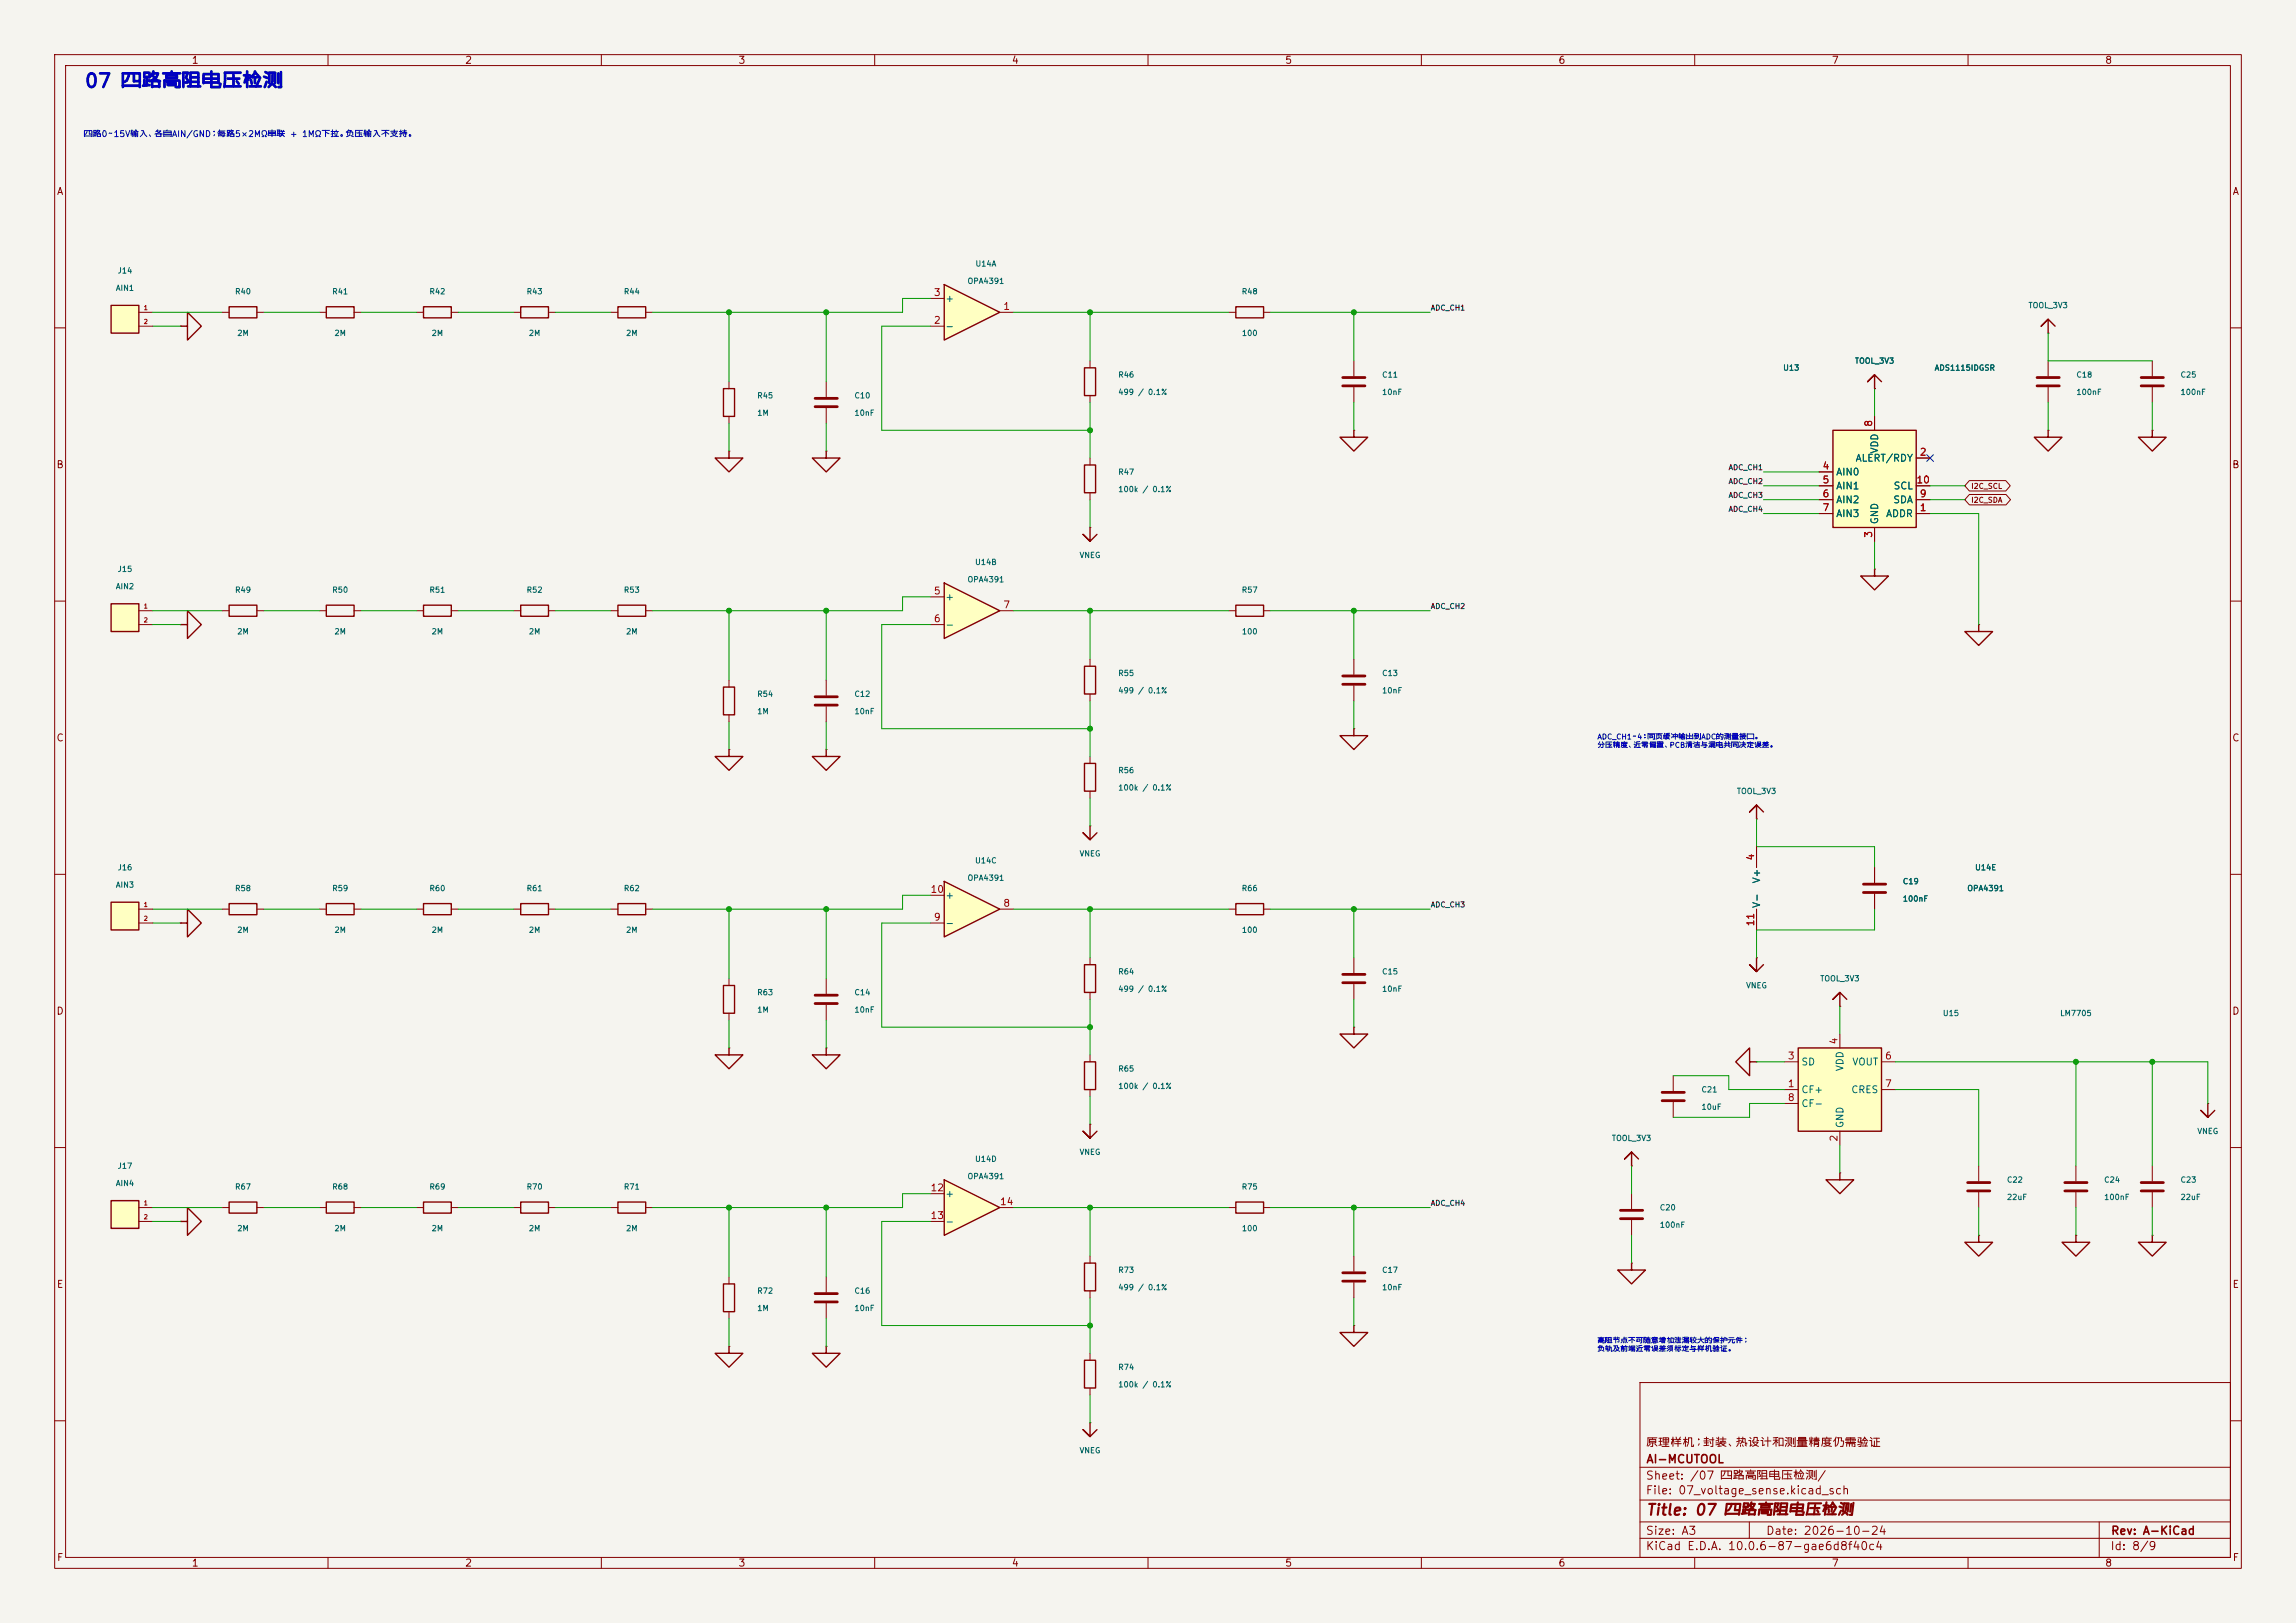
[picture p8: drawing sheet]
<svg xmlns="http://www.w3.org/2000/svg" width="420mm" height="297mm" viewBox="0 0 420 297" stroke-linecap="round" stroke-linejoin="round" font-family="sans-serif">
<defs><g id="words">
<text font-size="2.5" fill="#0000c2" x="15.3" y="16.7">07 四路高阻电压检测</text>
<text font-size="2" fill="#840000" x="301" y="277.8">Title: 07 四路高阻电压检测</text>
<g font-size="1.5" fill="#840000">
<text x="300.9" y="265.1">原理样机；封装、热设计和测量精度仍需验证</text>
<text x="301" y="268.1">AI-MCUTOOL</text>
<text x="300.9" y="273.8">File: 07_voltage_sense.kicad_sch</text>
<text x="300.9" y="271.1">Sheet: /07 四路高阻电压检测/</text>
<text x="300.9" y="281.2">Size: A3</text>
<text x="322.9" y="281.2">Date: 2026-10-24</text>
<text x="386" y="281.2">Rev: A-KiCad</text>
<text x="300.9" y="284">KiCad E.D.A. 10.0.6-87-gae6d8f40c4</text>
<text x="385.9" y="284">Id: 8/9</text>
</g>
<g font-size="1.3" fill="#840000">
<text x="35" y="12">1</text>
<text x="85" y="12">2</text>
<text x="135" y="12">3</text>
<text x="185" y="12">4</text>
<text x="235" y="12">5</text>
<text x="285" y="12">6</text>
<text x="335" y="12">7</text>
<text x="385" y="12">8</text>
<text x="10.3" y="36">A</text>
<text x="408.3" y="36">A</text>
<text x="10.2" y="86">B</text>
<text x="408.2" y="86">B</text>
<text x="10.2" y="136">C</text>
<text x="408.2" y="136">C</text>
<text x="10.2" y="186">D</text>
<text x="408.2" y="186">D</text>
<text x="10.3" y="236">E</text>
<text x="408.3" y="236">E</text>
<text x="10.3" y="286">F</text>
<text x="35" y="287">1</text>
<text x="85" y="287">2</text>
<text x="135" y="287">3</text>
<text x="185" y="287">4</text>
<text x="235" y="287">5</text>
<text x="285" y="287">6</text>
<text x="335" y="287">7</text>
<text x="385" y="287">8</text>
<text x="408.3" y="286">F</text>
</g>
<g font-size="1.3" fill="#a90000">
<text x="170.7" y="59.6">2</text>
<text x="170.7" y="54.5">3</text>
<text x="183.4" y="57">1</text>
<text x="342.8" y="78.2" transform="rotate(-90 342.8 78.2)">8</text>
<text x="351.1" y="83.7">2</text>
<text x="333.3" y="86.2">4</text>
<text x="333.3" y="88.8">5</text>
<text x="350.5" y="88.8">10</text>
<text x="333.3" y="91.3">6</text>
<text x="333.3" y="93.8">7</text>
<text x="351.1" y="93.8">1</text>
<text x="351.1" y="91.3">9</text>
<text x="342.8" y="98.5" transform="rotate(-90 342.8 98.5)">3</text>
<text x="170.7" y="109.1">5</text>
<text x="183.4" y="111.6">7</text>
<text x="170.7" y="114.2">6</text>
<text x="321.2" y="157.6" transform="rotate(-90 321.2 157.6)">4</text>
<text x="170.1" y="163.7">10</text>
<text x="183.4" y="166.2">8</text>
<text x="170.7" y="168.8">9</text>
<text x="321.2" y="169.6" transform="rotate(-90 321.2 169.6)">11</text>
<text x="336.4" y="191.2" transform="rotate(-90 336.4 191.2)">4</text>
<text x="326.9" y="194.2">3</text>
<text x="344.7" y="194.2">6</text>
<text x="326.9" y="199.3">1</text>
<text x="326.9" y="201.8">8</text>
<text x="344.7" y="199.3">7</text>
<text x="336.4" y="209" transform="rotate(-90 336.4 209)">2</text>
<text x="170.1" y="218.3">12</text>
<text x="182.8" y="220.8">14</text>
<text x="170.1" y="223.4">13</text>
</g>
<g font-size="1.3" fill="#006464">
<text x="172.8" y="55.6">+</text>
<text x="172.8" y="60.7">-</text>
<text x="343.9" y="83.1" transform="rotate(-90 343.9 83.1)">VDD</text>
<text x="335.8" y="87.3">AIN0</text>
<text x="335.8" y="89.9">AIN1</text>
<text x="339.3" y="84.8">ALERT/RDY</text>
<text x="346.3" y="89.9">SCL</text>
<text x="335.8" y="92.4">AIN2</text>
<text x="335.8" y="94.9">AIN3</text>
<text x="344.9" y="94.9">ADDR</text>
<text x="346.2" y="92.4">SDA</text>
<text x="343.9" y="96" transform="rotate(-90 343.9 96)">GND</text>
<text x="172.8" y="110.2">+</text>
<text x="172.8" y="115.3">-</text>
<text x="322.3" y="161.8" transform="rotate(-90 322.3 161.8)">V+</text>
<text x="172.8" y="164.8">+</text>
<text x="322.3" y="166.3" transform="rotate(-90 322.3 166.3)">V-</text>
<text x="172.8" y="169.9">-</text>
<text x="329.4" y="195.3">SD</text>
<text x="337.5" y="196.1" transform="rotate(-90 337.5 196.1)">VDD</text>
<text x="338.7" y="195.3">VOUT</text>
<text x="329.4" y="200.4">CF+</text>
<text x="329.4" y="202.9">CF-</text>
<text x="338.5" y="200.4">CRES</text>
<text x="337.5" y="206.5" transform="rotate(-90 337.5 206.5)">GND</text>
<text x="172.8" y="219.4">+</text>
<text x="172.8" y="224.5">-</text>
</g>
<text font-size="1.1" fill="#0000c2" x="15.2" y="25.3">四路0～15V输入、各自AIN/GND；每路5×2MΩ串联 + 1MΩ下拉。负压输入不支持。</text>
<g font-size="1" fill="#006464">
<text x="21.1" y="53.5">AIN1</text>
<text x="21.4" y="50.3">J14</text>
<text x="176.9" y="52.2">OPA4391</text>
<text x="178.3" y="49">U14A</text>
<text x="42.9" y="54.1">R40</text>
<text x="60.7" y="54.1">R41</text>
<text x="78.5" y="54.1">R42</text>
<text x="96.2" y="54.1">R43</text>
<text x="114" y="54.1">R44</text>
<text x="227" y="54.1">R48</text>
<text x="371" y="56.6">TOOL_3V3</text>
<text x="43.3" y="61.7">2M</text>
<text x="61.1" y="61.7">2M</text>
<text x="78.9" y="61.7">2M</text>
<text x="96.6" y="61.7">2M</text>
<text x="114.4" y="61.7">2M</text>
<text x="227.1" y="61.7">100</text>
<text x="204.5" y="69.3">R46</text>
<text x="252.7" y="69.3">C11</text>
<text x="326.1" y="68.1">U13</text>
<text x="339.2" y="66.8">TOOL_3V3</text>
<text x="353.8" y="68.1">ADS1115IDGSR</text>
<text x="379.7" y="69.3">C18</text>
<text x="398.8" y="69.3">C25</text>
<text x="138.4" y="73.1">R45</text>
<text x="138.4" y="76.3">1M</text>
<text x="156.2" y="73.1">C10</text>
<text x="156.2" y="76.3">10nF</text>
<text x="204.5" y="72.5">499 / 0.1%</text>
<text x="252.7" y="72.5">10nF</text>
<text x="379.7" y="72.5">100nF</text>
<text x="398.8" y="72.5">100nF</text>
<text x="204.5" y="87.1">R47</text>
<text x="204.5" y="90.3">100k / 0.1%</text>
<text x="21.4" y="104.9">J15</text>
<text x="176.9" y="106.8">OPA4391</text>
<text x="178.3" y="103.6">U14B</text>
<text x="197.4" y="102.4">VNEG</text>
<text x="21.1" y="108.1">AIN2</text>
<text x="42.9" y="108.7">R49</text>
<text x="60.7" y="108.7">R50</text>
<text x="78.5" y="108.7">R51</text>
<text x="96.2" y="108.7">R52</text>
<text x="114" y="108.7">R53</text>
<text x="227" y="108.7">R57</text>
<text x="43.3" y="116.3">2M</text>
<text x="61.1" y="116.3">2M</text>
<text x="78.9" y="116.3">2M</text>
<text x="96.6" y="116.3">2M</text>
<text x="114.4" y="116.3">2M</text>
<text x="227.1" y="116.3">100</text>
<text x="204.5" y="123.9">R55</text>
<text x="252.7" y="123.9">C13</text>
<text x="138.4" y="127.8">R54</text>
<text x="138.4" y="130.9">1M</text>
<text x="156.2" y="127.8">C12</text>
<text x="156.2" y="130.9">10nF</text>
<text x="204.5" y="127.1">499 / 0.1%</text>
<text x="252.7" y="127.1">10nF</text>
<text x="204.5" y="141.7">R56</text>
<text x="204.5" y="144.9">100k / 0.1%</text>
<text x="317.6" y="145.5">TOOL_3V3</text>
<text x="21.4" y="159.5">J16</text>
<text x="176.9" y="161.4">OPA4391</text>
<text x="178.3" y="158.2">U14C</text>
<text x="197.4" y="157">VNEG</text>
<text x="361.2" y="159.5">U14E</text>
<text x="21.1" y="162.7">AIN3</text>
<text x="42.9" y="163.3">R58</text>
<text x="60.7" y="163.3">R59</text>
<text x="78.5" y="163.3">R60</text>
<text x="96.2" y="163.3">R61</text>
<text x="114" y="163.3">R62</text>
<text x="227" y="163.3">R66</text>
<text x="348" y="162">C19</text>
<text x="348" y="165.2">100nF</text>
<text x="359.8" y="163.3">OPA4391</text>
<text x="43.3" y="170.9">2M</text>
<text x="61.1" y="170.9">2M</text>
<text x="78.9" y="170.9">2M</text>
<text x="96.6" y="170.9">2M</text>
<text x="114.4" y="170.9">2M</text>
<text x="227.1" y="170.9">100</text>
<text x="204.5" y="178.6">R64</text>
<text x="252.7" y="178.6">C15</text>
<text x="332.9" y="179.8">TOOL_3V3</text>
<text x="138.4" y="182.4">R63</text>
<text x="138.4" y="185.5">1M</text>
<text x="156.2" y="182.4">C14</text>
<text x="156.2" y="185.5">10nF</text>
<text x="204.5" y="181.7">499 / 0.1%</text>
<text x="252.7" y="181.7">10nF</text>
<text x="319.3" y="181.1">VNEG</text>
<text x="355.3" y="186.2">U15</text>
<text x="376.7" y="186.2">LM7705</text>
<text x="204.5" y="196.3">R65</text>
<text x="204.5" y="199.5">100k / 0.1%</text>
<text x="311.1" y="200.1">C21</text>
<text x="311.1" y="203.3">10uF</text>
<text x="294.8" y="209">TOOL_3V3</text>
<text x="401.9" y="207.8">VNEG</text>
<text x="21.4" y="214.1">J17</text>
<text x="178.3" y="212.8">U14D</text>
<text x="197.4" y="211.6">VNEG</text>
<text x="21.1" y="217.3">AIN4</text>
<text x="42.9" y="217.9">R67</text>
<text x="60.7" y="217.9">R68</text>
<text x="78.5" y="217.9">R69</text>
<text x="96.2" y="217.9">R70</text>
<text x="114" y="217.9">R71</text>
<text x="176.9" y="216">OPA4391</text>
<text x="227" y="217.9">R75</text>
<text x="303.5" y="221.7">C20</text>
<text x="367" y="216.7">C22</text>
<text x="367" y="219.8">22uF</text>
<text x="384.8" y="216.7">C24</text>
<text x="384.8" y="219.8">100nF</text>
<text x="398.8" y="216.7">C23</text>
<text x="398.8" y="219.8">22uF</text>
<text x="43.3" y="225.5">2M</text>
<text x="61.1" y="225.5">2M</text>
<text x="78.9" y="225.5">2M</text>
<text x="96.6" y="225.5">2M</text>
<text x="114.4" y="225.5">2M</text>
<text x="227.1" y="225.5">100</text>
<text x="303.5" y="224.9">100nF</text>
<text x="204.5" y="233.2">R73</text>
<text x="252.7" y="233.2">C17</text>
<text x="138.4" y="237">R72</text>
<text x="156.2" y="237">C16</text>
<text x="204.5" y="236.3">499 / 0.1%</text>
<text x="252.7" y="236.3">10nF</text>
<text x="138.4" y="240.2">1M</text>
<text x="156.2" y="240.2">10nF</text>
<text x="204.5" y="250.9">R74</text>
<text x="204.5" y="254.1">100k / 0.1%</text>
<text x="197.4" y="266.2">VNEG</text>
</g>
<g font-size="1" fill="#0f0f0f">
<text x="261.6" y="57.1">ADC_CH1</text>
<text x="316.1" y="86.3">ADC_CH1</text>
<text x="316.1" y="88.8">ADC_CH2</text>
<text x="316.1" y="91.3">ADC_CH3</text>
<text x="316.1" y="93.9">ADC_CH4</text>
<text x="261.6" y="111.7">ADC_CH2</text>
<text x="261.6" y="166.3">ADC_CH3</text>
<text x="261.6" y="220.9">ADC_CH4</text>
</g>
<g font-size="1" fill="#840000">
<text x="360.5" y="89.7">I2C_SCL</text>
<text x="360.5" y="92.2">I2C_SDA</text>
</g>
<g font-size="1" fill="#0000c2">
<text x="292.1" y="135.5">ADC_CH1～4：同页缓冲输出到ADC的测量接口。</text>
<text x="292.1" y="137.1">分压精度、近零偏置、PCB清洁与漏电共同决定误差。</text>
<text x="292.1" y="246">高阻节点不可随意增加泄漏较大的保护元件；</text>
<text x="292.1" y="247.6">负轨及前端近零误差须标定与样机验证。</text>
</g>
<g font-size=".8" fill="#a90000">
<text x="26.2" y="56.9">1</text>
<text x="26.2" y="59.5">2</text>
<text x="26.2" y="111.5">1</text>
<text x="26.2" y="114.1">2</text>
<text x="26.2" y="166.2">1</text>
<text x="26.2" y="168.7">2</text>
<text x="26.2" y="220.8">1</text>
<text x="26.2" y="223.3">2</text>
</g>
</g></defs>
<path d="M0 0h420v297h-420z" fill="#f5f4ef" stroke="#f5f4ef" stroke-width=".18"/>
<g fill="none" stroke="#840000" stroke-width=".18">
<path d="M10 10h400v277h-400zM12 12h396v273h-396zM60 10v2M110 10v2M160 10v2M210 10v2M260 10v2M310 10v2M360 10v2M224.8 57.2h1.3M231.1 57.2h1.3M10 60h2"/>
<path d="M408 60h2M10 110h2M408 110h2M199.4 120.7v1.2M199.4 127v1.3M10 160h2M408 160h2M10 210h2M361.9 213.4v2.8M361.9 218.2v2.8M408 210h2M300 253h108v32h-108z"/>
<path d="M10 260h2M300 278.5h108M300 274.5h108M300 268.5h108M320 278.5v3M384 278.5v6.5M408 260h2M60 285v2M110 285v2M160 285v2M210 285v2M260 285v2"/>
<path d="M300 281.5h108M310 285v2M360 285v2"/>
</g>
<path d="M226.1 56.1h5v2.1h-5zM198.4 121.9h2v5.1h-2z" fill="none" stroke="#840000" stroke-width=".25"/>
<path d="M359.9 216.4h4.1M359.9 217.9h4.1" fill="none" stroke="#840000" stroke-width=".51"/>
<path d="M20.3 55.9h5.1v5.1h-5.1z" fill="#ffffc2"/>
<path d="M20.3 55.9h5.1v5.1h-5.1zM113 56.1h5.1v2.1h-5.1zM247.6 78.7v1.3h-2.5l2.5 2.6 2.6-2.6h-2.6M33 114.3h1.3v2.5l2.5-2.5-2.5-2.5v2.5M41.9 110.7h5.1v2.1h-5.1zM226.1 110.7h5v2.1h-5zM198.4 139.7h2v5.1h-2zM199.4 151.1v2.6l-1.3-1.3 1.3 1.3 1.3-1.3" fill="none" stroke="#840000" stroke-width=".25"/>
<g fill="none" stroke="#840000" stroke-width=".18">
<path d="M25.4 57.2h2.5M25.4 59.7h2.5M111.8 57.2h1.2M118.1 57.2h1.3M247.6 78.7h.1M247.6 66v2.8M247.6 70.9v2.8M33 114.3h.1M40.6 111.8h1.3M47 111.8h1.3M224.8 111.8h1.3M231.1 111.8h1.3"/>
<path d="M151.1 124.5v2.8M151.1 129.3v2.8M199.4 138.4v1.3M199.4 151.1h.1M199.4 144.8v1.3"/>
</g>
<path d="M245.6 69.1h4.1M245.6 70.6h4.1M149.1 127.5h4.1M149.1 129h4.1" fill="none" stroke="#840000" stroke-width=".51"/>
<path d="M20.3 110.5h5.1v5.1h-5.1z" fill="#ffffc2"/>
<path d="M33 59.7h1.3v2.5l2.5-2.5-2.5-2.5v2.5M41.9 56.1h5.1v2.1h-5.1zM59.7 56.1h5.1v2.1h-5.1zM77.5 56.1h5v2.1h-5zM95.2 56.1h5.1v2.1h-5.1zM375.9 59.7l-1.3-1.3-1.2 1.3 1.2-1.3v2.6M20.3 110.5h5.1v5.1h-5.1z" fill="none" stroke="#840000" stroke-width=".25"/>
<g fill="none" stroke="#840000" stroke-width=".18">
<path d="M33 59.7h.1M40.6 57.2h1.3M47 57.2h1.3M58.4 57.2h1.3M64.8 57.2h1.2M76.2 57.2h1.3M82.5 57.2h1.3M94 57.2h1.2M100.3 57.2h1.3M374.6 61h.1M374.6 66v2.8M374.6 70.9v2.8"/>
<path d="M25.4 111.8h2.5M25.4 114.3h2.5"/>
</g>
<path d="M372.6 69.1h4.1M372.6 70.6h4.1" fill="none" stroke="#840000" stroke-width=".51"/>
<path d="M335.3 78.7h15.2v17.8h-15.2z" fill="#ffffc2"/>
<path d="M335.3 78.7h15.2v17.8h-15.2zM344.2 69.9l-1.3-1.3-1.3 1.3 1.3-1.3v2.5M393.7 78.7v1.3h-2.5l2.5 2.6 2.5-2.6h-2.5M59.7 110.7h5.1v2.1h-5.1zM77.5 110.7h5v2.1h-5zM342.9 104.1v1.3h-2.5l2.5 2.6 2.5-2.6h-2.5M361.9 114.3v1.3h-2.5l2.5 2.5 2.6-2.5h-2.6M77.5 165.4h5v2h-5zM95.2 165.4h5.1v2h-5.1zM113 165.4h5.1v2h-5.1z" fill="none" stroke="#840000" stroke-width=".25"/>
<g fill="none" stroke="#840000" stroke-width=".18">
<path d="M342.9 71.1h.1M342.9 76.2v2.5M393.7 78.7h.1M332.7 94h2.6M332.7 86.4h2.6M332.7 88.9h2.6M332.7 91.4h2.6M342.9 96.5v2.6M350.5 94h2.6M350.5 83.8h2.6M350.5 88.9h2.6M350.5 91.4h2.6"/>
<path d="M58.4 111.8h1.3M64.8 111.8h1.2M76.2 111.8h1.3M82.5 111.8h1.3M342.9 104.1h.1M361.9 114.3h.1M76.2 166.4h1.3M82.5 166.4h1.3M94 166.4h1.2M100.3 166.4h1.3M111.8 166.4h1.2M118.1 166.4h1.3"/>
</g>
<path d="M172.7 106.7l10.2 5.1-10.2 5z" fill="#ffffc2"/>
<path d="M132.3 71.1h2.1v5.1h-2.1zM374.6 78.7v1.3h-2.5l2.5 2.6 2.6-2.6h-2.6M133.3 82.6v1.2h-2.5l2.5 2.6 2.6-2.6h-2.6M151.1 82.6v1.2h-2.5l2.5 2.6 2.6-2.6h-2.6M172.7 106.7l10.2 5.1-10.2 5zM41.9 165.4h5.1v2h-5.1zM59.7 165.4h5.1v2h-5.1zM320 194.3v2.6l-2.5-2.6 2.5-2.5v2.5h1.3M113 220h5.1v2h-5.1zM299.7 212.1l-1.3-1.3-1.2 1.3 1.2-1.3v2.6M198.4 248.9h2v5.1h-2z" fill="none" stroke="#840000" stroke-width=".25"/>
<g fill="none" stroke="#840000" stroke-width=".18">
<path d="M133.3 69.9v1.2M133.3 76.2v1.3M374.6 78.7h.1M393.7 66v2.8M393.7 70.9v2.8M133.3 82.6h.1M151.1 82.6h.1M170.2 109.2h2.5M170.2 114.3h2.5M182.9 111.8h2.5M40.6 166.4h1.3M47 166.4h1.3"/>
<path d="M58.4 166.4h1.3M64.8 166.4h1.2M321.3 194.3h.1M298.4 213.4h.1M111.8 221h1.2M118.1 221h1.3M199.4 247.6v1.3M199.4 254v1.3"/>
</g>
<path d="M391.7 69.1h4M391.7 70.6h4" fill="none" stroke="#840000" stroke-width=".51"/>
<path d="M20.3 165.1h5.1v5.1h-5.1z" fill="#ffffc2"/>
<path d="M95.2 110.7h5.1v2.1h-5.1zM132.3 125.7h2.1v5.1h-2.1zM20.3 165.1h5.1v5.1h-5.1zM33 168.9h1.3v2.6l2.5-2.6-2.5-2.5v2.5M41.9 220h5.1v2h-5.1zM59.7 220h5.1v2h-5.1zM33 223.5h1.3v2.6l2.5-2.6-2.5-2.5v2.5" fill="none" stroke="#840000" stroke-width=".25"/>
<g fill="none" stroke="#840000" stroke-width=".18">
<path d="M94 111.8h1.2M100.3 111.8h1.3M133.3 124.5v1.2M133.3 130.8v1.3M25.4 166.4h2.5M25.4 168.9h2.5M33 168.9h.1M306.1 196.9v2.7M306.1 201.7v2.8M33 223.5h.1M40.6 221h1.3M47 221h1.3"/>
<path d="M58.4 221h1.3M64.8 221h1.2"/>
</g>
<path d="M304 199.9h4.1M304 201.4h4.1" fill="none" stroke="#840000" stroke-width=".51"/>
<path d="M20.3 219.7h5.1v5.1h-5.1z" fill="#ffffc2"/>
<path d="M113 110.7h5.1v2.1h-5.1zM322.6 148.6l-1.3-1.3-1.3 1.3 1.3-1.3v2.6M321.3 175.3v2.5l-1.3-1.3 1.3 1.3 1.3-1.3M151.1 191.8v1.2h-2.5l2.5 2.6 2.6-2.6h-2.6M337.8 182.9l-1.3-1.3-1.2 1.3 1.2-1.3v2.6M20.3 219.7h5.1v5.1h-5.1zM77.5 220h5v2h-5zM95.2 220h5.1v2h-5.1zM298.4 231.1v1.3h-2.5l2.5 2.5 2.6-2.5h-2.6M361.9 226.1v1.2h-2.5l2.5 2.6 2.6-2.6h-2.6" fill="none" stroke="#840000" stroke-width=".25"/>
<g fill="none" stroke="#840000" stroke-width=".18">
<path d="M111.8 111.8h1.2M118.1 111.8h1.3M321.3 149.9h.1M151.1 179.1v2.8M321.3 175.3h.1M151.1 191.8h.1M151.1 183.9v2.8M336.5 184.2h.1M298.4 218.4v2.8M25.4 221h2.5M25.4 223.5h2.5M76.2 221h1.3"/>
<path d="M82.5 221h1.3M94 221h1.2M100.3 221h1.3M298.4 231.1h.1M298.4 223.3v2.8M361.9 226.1h.1"/>
</g>
<path d="M149.1 182.1h4.1M149.1 183.6h4.1M296.4 221.5h4.1M296.4 223h4.1" fill="none" stroke="#840000" stroke-width=".51"/>
<path d="M328.9 191.8h15.3v15.2h-15.3z" fill="#ffffc2"/>
<path d="M328.9 191.8h15.3v15.2h-15.3zM336.5 214.6v1.3h-2.5l2.5 2.5 2.6-2.5h-2.6M403.9 201.9v2.6l-1.3-1.3 1.3 1.3 1.2-1.3M379.7 226.1v1.2h-2.5l2.5 2.6 2.6-2.6h-2.6" fill="none" stroke="#840000" stroke-width=".25"/>
<g fill="none" stroke="#840000" stroke-width=".18">
<path d="M326.4 199.4h2.5M326.4 194.3h2.5M336.5 189.2v2.6M344.2 199.4h2.5M344.2 194.3h2.5M326.4 201.9h2.5M336.5 214.6h.1M336.5 207v2.6M379.7 213.4v2.8M379.7 218.2v2.8M393.7 213.4v2.8M393.7 218.2v2.8"/>
<path d="M403.9 201.9h.1M379.7 226.1h.1"/>
</g>
<path d="M377.7 216.4h4.1M377.7 217.9h4.1M391.7 216.4h4M391.7 217.9h4" fill="none" stroke="#840000" stroke-width=".51"/>
<path d="M172.7 215.9l10.2 5.1-10.2 5.1z" fill="#ffffc2"/>
<path d="M172.7 215.9l10.2 5.1-10.2 5.1zM393.7 226.1v1.2h-2.5l2.5 2.6 2.5-2.6h-2.5" fill="none" stroke="#840000" stroke-width=".25"/>
<path d="M321.3 154.9v3.9M342.9 158.8v2.7M247.6 175.3v2.8M321.3 166.4v3.8M342.9 163.6v2.8M247.6 180.1v2.8M170.2 218.4h2.5M170.2 223.5h2.5M182.9 221h2.5M393.7 226.1h.1" fill="none" stroke="#840000" stroke-width=".18"/>
<path d="M245.6 178.3h4.1M245.6 179.8h4.1M340.9 161.8h4M340.9 163.3h4" fill="none" stroke="#840000" stroke-width=".51"/>
<path d="M172.7 161.3l10.2 5.1-10.2 5.1z" fill="#ffffc2"/>
<g fill="none" stroke="#840000" stroke-width=".25">
<path d="M198.4 67.3h2v5.1h-2zM198.4 85.1h2v5.1h-2zM199.4 96.5v2.6l-1.3-1.3 1.3 1.3 1.3-1.3M133.3 137.2v1.2h-2.5l2.5 2.6 2.6-2.6h-2.6M151.1 137.2v1.2h-2.5l2.5 2.6 2.6-2.6h-2.6M247.6 133.4v1.2h-2.5l2.5 2.6 2.6-2.6h-2.6M172.7 161.3l10.2 5.1-10.2 5.1zM198.4 176.5h2v5.1h-2zM226.1 165.4h5v2h-5zM132.3 180.3h2.1v5.1h-2.1zM133.3 191.8v1.2h-2.5l2.5 2.6 2.6-2.6h-2.6M198.4 194.3h2v5.1h-2z"/>
<path d="M247.6 188v1.2h-2.5l2.5 2.6 2.6-2.6h-2.6M199.4 205.7v2.6l-1.3-1.3 1.3 1.3 1.3-1.3M226.1 220h5v2h-5zM132.3 234.9h2.1v5.1h-2.1zM198.4 231.1h2v5.1h-2zM133.3 246.4v1.2h-2.5l2.5 2.6 2.6-2.6h-2.6M151.1 246.4v1.2h-2.5l2.5 2.6 2.6-2.6h-2.6M247.6 242.6v1.2h-2.5l2.5 2.6 2.6-2.6h-2.6M199.4 260.3v2.6l-1.3-1.3 1.3 1.3 1.3-1.3"/>
</g>
<g fill="none" stroke="#840000" stroke-width=".18">
<path d="M199.4 66v1.3M199.4 72.4v1.3M199.4 96.5h.1M199.4 83.8v1.3M199.4 90.2v1.2M133.3 137.2h.1M151.1 137.2h.1M247.6 133.4h.1M247.6 120.7v2.7M247.6 125.5v2.8M133.3 179.1v1.2M170.2 168.9h2.5"/>
<path d="M170.2 163.8h2.5M182.9 166.4h2.5M199.4 175.3v1.2M224.8 166.4h1.3M231.1 166.4h1.3M133.3 191.8h.1M133.3 185.4v1.3M199.4 181.6v1.3M199.4 193v1.3M199.4 199.4v1.3M247.6 188h.1M199.4 205.7h.1"/>
<path d="M133.3 233.7v1.2M151.1 233.7v2.8M151.1 238.5v2.8M199.4 229.9v1.2M199.4 236.2v1.3M224.8 221h1.3M231.1 221h1.3M247.6 229.9v2.8M247.6 234.7v2.8M133.3 246.4h.1M133.3 240v1.3M151.1 246.4h.1"/>
<path d="M247.6 242.6h.1M199.4 260.3h.1"/>
</g>
<path d="M245.6 123.7h4.1M245.6 125.2h4.1M149.1 236.7h4.1M149.1 238.3h4.1M245.6 232.9h4.1M245.6 234.4h4.1" fill="none" stroke="#840000" stroke-width=".51"/>
<path d="M172.7 52.1l10.2 5.1-10.2 5z" fill="#ffffc2"/>
<path d="M172.7 52.1l10.2 5.1-10.2 5z" fill="none" stroke="#840000" stroke-width=".25"/>
<g fill="none" stroke="#840000" stroke-width=".18">
<path d="M170.2 59.7h2.5M170.2 54.6h2.5M182.9 57.2h2.5M151.1 69.9v2.7M151.1 74.7v2.8M342.9 71.1h.1M342.9 76.2v2.5M332.7 94h2.6M332.7 86.4h2.6M332.7 88.9h2.6M332.7 91.4h2.6M342.9 96.5v2.6"/>
<path d="M350.5 94h2.6M350.5 83.8h2.6M350.5 88.9h2.6M350.5 91.4h2.6M360.2 87.9h6.7l.8 1-.8 1h-6.7l-.8-1zM360.2 90.5h6.7l.9 .9-.9 1h-6.7l-.8-1zM321.3 154.9v3.9M342.9 158.8v2.7M321.3 166.4v3.8M342.9 163.6v2.8"/>
</g>
<path d="M149.1 72.9h4.1M149.1 74.4h4.1" fill="none" stroke="#840000" stroke-width=".51"/>
<g fill="none" stroke="#009600" stroke-width=".18">
<path d="M27.9 59.7h5.1M27.9 57.2h12.7M48.3 57.2h10.1M66 57.2h10.2M83.8 57.2h10.2M101.6 57.2h10.2M133.3 57.2v12.7M151.1 57.2v12.7M170.2 59.7h-8.9v19h38.1M170.2 54.6h-5.1v2.6h-45.7M185.4 57.2h39.4M199.4 57.2v8.8"/>
<path d="M232.4 57.2h29.2M247.6 57.2v8.8M133.3 77.5v5.1M151.1 77.5v5.1M199.4 73.7v10.1M247.6 73.7v5M342.9 71.1v5.1M374.6 61v5h19.1M374.6 73.7v5M393.7 73.7v5M199.4 91.4v5.1M322.6 94h10.1"/>
<path d="M322.6 88.9h10.1M322.6 91.4h10.1M322.6 86.4h10.1M342.9 99.1v5M353.1 94h8.8v20.3M353.1 88.9h6.3M353.1 91.4h6.3M27.9 111.8h12.7M27.9 114.3h5.1M48.3 111.8h10.1M66 111.8h10.2M83.8 111.8h10.2"/>
<path d="M101.6 111.8h10.2M133.3 111.8v12.7M151.1 111.8v12.7M170.2 109.2h-5.1v2.6h-45.7M170.2 114.3h-8.9v19.1h38.1M185.4 111.8h39.4M199.4 111.8v8.9M232.4 111.8h29.2M247.6 111.8v8.9M133.3 132.1v5.1M151.1 132.1v5.1M199.4 128.3v10.1"/>
<path d="M247.6 128.3v5.1M199.4 146.1v5M321.3 149.9v5h21.6v3.9M27.9 166.4h12.7M27.9 168.9h5.1M48.3 166.4h10.1M66 166.4h10.2M83.8 166.4h10.2M101.6 166.4h10.2M133.3 166.4v12.7M151.1 166.4v12.7M170.2 163.8h-5.1v2.6h-45.7"/>
<path d="M170.2 168.9h-8.9v19.1h38.1M185.4 166.4h39.4M199.4 166.4v8.9M232.4 166.4h29.2M247.6 166.4v8.9M342.9 166.4v3.8h-21.6v5.1M133.3 186.7v5.1M151.1 186.7v5.1M199.4 182.9v10.1M247.6 182.9v5.1M306.1 196.9h10.1v2.5h10.2M321.3 194.3h5.1"/>
<path d="M336.5 184.2v5M346.7 199.4h15.2v14M346.7 194.3h57.2v7.6M379.7 194.3v19.1M393.7 194.3v19.1M170.2 218.4h-5.1v2.6h-45.7M199.4 200.7v5M298.4 213.4v5M326.4 201.9h-6.4v2.6h-13.9M336.5 209.6v5M27.9 221h12.7M27.9 223.5h5.1"/>
<path d="M48.3 221h10.1M66 221h10.2M83.8 221h10.2M101.6 221h10.2M133.3 221v12.7M151.1 221v12.7M170.2 223.5h-8.9v19.1h38.1M185.4 221h39.4M199.4 221v8.9M199.4 237.5v10.1M232.4 221h29.2M247.6 221v8.9"/>
<path d="M247.6 237.5v5.1M298.4 226.1v5M361.9 221v5.1M379.7 221v5.1M393.7 221v5.1M133.3 241.3v5.1M151.1 241.3v5.1M199.4 255.3v5"/>
</g>
<path d="M352.5 83.2l1.2 1.2M353.7 83.2l-1.2 1.2" fill="none" stroke="#000084" stroke-width=".18"/>
<g fill="#009600" stroke="#009600" stroke-width=".18">
<circle cx="133.3" cy="111.8" r=".46"/>
<circle cx="133.3" cy="221" r=".46"/>
<circle cx="151.1" cy="221" r=".46"/>
<circle cx="199.4" cy="188" r=".46"/>
<circle cx="199.4" cy="166.4" r=".46"/>
<circle cx="199.4" cy="221" r=".46"/>
<circle cx="199.4" cy="242.6" r=".46"/>
<circle cx="133.3" cy="166.4" r=".46"/>
<circle cx="151.1" cy="166.4" r=".46"/>
<circle cx="151.1" cy="111.8" r=".46"/>
<circle cx="151.1" cy="57.2" r=".46"/>
<circle cx="133.3" cy="57.2" r=".46"/>
<circle cx="379.7" cy="194.3" r=".46"/>
<circle cx="393.7" cy="194.3" r=".46"/>
<circle cx="247.6" cy="221" r=".46"/>
<circle cx="247.6" cy="166.4" r=".46"/>
<circle cx="199.4" cy="78.7" r=".46"/>
<circle cx="199.4" cy="111.8" r=".46"/>
<circle cx="199.4" cy="57.2" r=".46"/>
<circle cx="199.4" cy="133.4" r=".46"/>
<circle cx="247.6" cy="57.2" r=".46"/>
<circle cx="247.6" cy="111.8" r=".46"/>
</g>
<use href="#words"/>
</svg>
